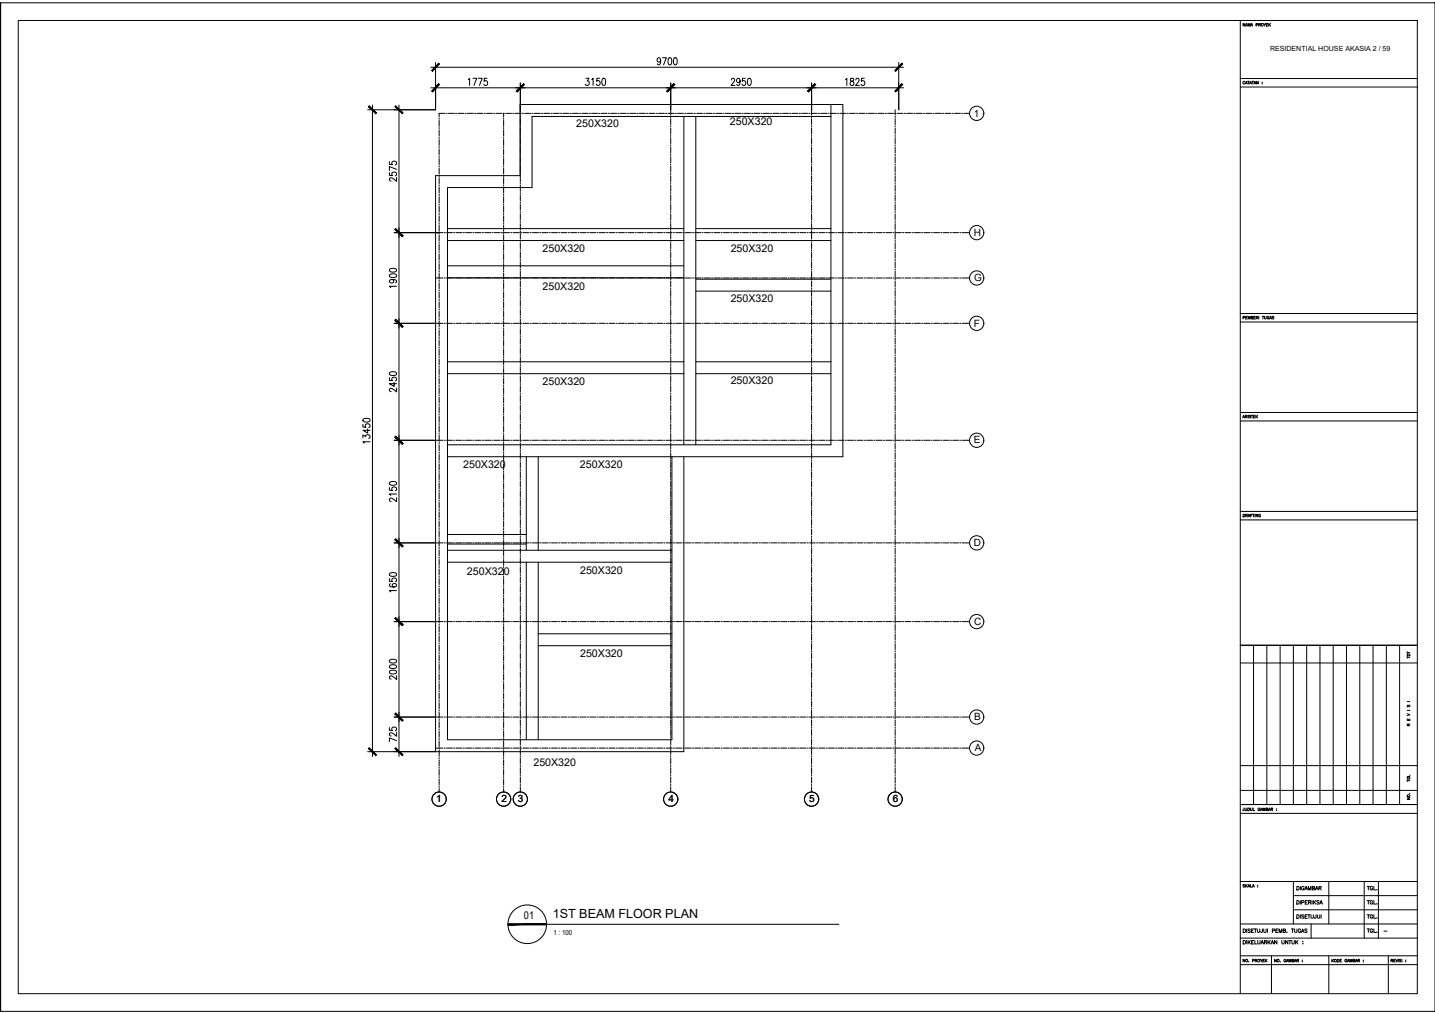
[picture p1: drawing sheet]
<svg xmlns="http://www.w3.org/2000/svg" width="420mm" height="297mm" viewBox="0 0 420 297" stroke-linecap="round" stroke-linejoin="round" font-family="sans-serif">
<defs><g id="words">
<text font-size="3.7" x="161.8" y="268.9">1ST BEAM FLOOR PLAN</text>
<text font-size="3.2" x="153.4" y="269.2">01</text>
<g font-size="3.1">
<text x="168.7" y="37.3">250X320</text>
<text x="213.7" y="36.7">250X320</text>
<text x="158.8" y="73.7">250X320</text>
<text x="213.9" y="73.8">250X320</text>
<text x="158.8" y="84.9">250X320</text>
<text x="213.9" y="88.5">250X320</text>
<text x="158.8" y="112.8">250X320</text>
<text x="213.9" y="112.6">250X320</text>
<text x="135.6" y="137.1">250X320</text>
<text x="169.8" y="137.1">250X320</text>
<text x="136.7" y="168.6">250X320</text>
<text x="169.9" y="168.2">250X320</text>
<text x="169.9" y="192.6">250X320</text>
<text x="156.2" y="224.3">250X320</text>
</g>
<g font-size="2.9">
<text x="285.1" y="34.1">1</text>
<text x="285.2" y="69.1">H</text>
<text x="285.3" y="82.3">G</text>
<text x="285.2" y="95.7">F</text>
<text x="285.2" y="129.9">E</text>
<text x="285.2" y="160">D</text>
<text x="285.3" y="183">C</text>
<text x="285.2" y="211">B</text>
<text x="285.4" y="220.1">A</text>
<text x="127.7" y="235.1">1</text>
<text x="146.8" y="235.1">2</text>
<text x="151.6" y="235">3</text>
<text x="195.8" y="235.1">4</text>
<text x="236.9" y="235">5</text>
<text x="261.4" y="235">6</text>
</g>
<text font-size="2.6" x="404.3" y="274.1">-</text>
<g font-size="2.1">
<text x="371.9" y="14.9">RESIDENTIAL HOUSE AKASIA 2 / 59</text>
<text x="162.1" y="273.8">1 : 100</text>
</g>
</g></defs>
<!-- layer: XR-KOP A3_MOZART$0$KOP-A1$0$A-GRSKOP -->
<g fill="none" stroke="#000" stroke-width=".29">
<path d="M.2 .8h420v295.5h-420zM.2 .8v295.5M5.3 6h409.7v285.1h-409.7zM363.1 6v285.1M363.1 25.5h51.9M363.1 23h51.9M363.1 91.8h51.9M363.1 94.3h51.9M363.1 120.8h51.9M363.1 123.3h51.9M363.1 149.8h51.9M363.1 152.3h51.9"/>
<path d="M363.1 189h51.9M363.1 194.2h51.9M367 189v46.7M370.9 189v46.7M374.8 189v46.7M378.7 189v46.7M382.6 189v46.7M386.5 189v46.7M390.4 189v46.7M394.3 189v46.7M398.1 189v46.7M402 189v46.7"/>
<path d="M405.9 189v46.7M409.8 189v46.7M363.1 224.3h51.9M363.1 231.5h51.9M363.1 235.7h51.9M363.1 238.3h51.9M363.1 258.2h51.9M378.7 258.2v12.5M389.1 258.2v12.5M399.4 258.2v16.6M403.6 258.2v16.6M363.1 280h51.9"/>
<path d="M363.1 274.8h51.9M363.1 270.7h51.9M372.3 280v11.1M378.7 266.5h36.3M378.7 262.4h36.3M383.9 270.7v4.1M389.1 280v11.1M406.5 280v11.1M363.1 282.6h51.9"/>
</g>
<!-- layer: 0 -->
<g fill="none" stroke="#000" stroke-width=".29">
<path d="M126.1 19.7h138.4M127.5 18.3v13.9h-19.8M193.4 17.6l-.2 .5a.56 .56 0 0 1-.8-.6 .56 .56 0 0 1 .9-.3l.1 .4a1.01 1.01 0 0 1-.6 1.4l-.3-.3M194 16.9h1.1l-.8 2.1M195.8 17l.4-.1a1.37 1.37 0 0 1 0 2.1h-.1a1.57 1.57 0 0 1-.3-2zM197.4 17l.4-.1a1.37 1.37 0 0 1 0 2.1h-.1a1.57 1.57 0 0 1-.3-2zM263.1 18.3v13.9M109.1 30.8v190.8M116.8 30.8v190.8M126.1 25.7h138.4M128.6 34.6v.3M128.6 35.3v1.7"/>
<path d="M128.6 37.4v.3M128.6 38.1v1.7M130.2 33.2h-1.6v1M130.6 33.2h.3M131.3 33.2h1.7M133.4 33.2h.3M134.1 33.2h1.7M136.2 33.2h.3M136.9 33.2h1.7M137.1 23.3l.4-.4v2.1M138.5 22.9h1.1l-.8 2.1M138.9 33.2h.4"/>
<path d="M139.6 33.2h1.8M140.1 22.9h1.1l-.8 2.1M141.7 33.2h.4M142.4 33.2h1.8M142.6 22.9h-.8l-.1 .9a.63 .63 0 0 1 .9 .1 .63 .63 0 0 1 0 .9 .63 .63 0 0 1-.9-.2M144.5 33.2h.4M145.2 33.2h1.8M147.3 33.2h.4M147.5 33.2v1M147.5 34.6v.3M147.5 35.3v1.7M147.5 37.4v.3"/>
<path d="M147.5 38.1v1.7M148 33.2h1.8M150.1 33.2h.4M150.8 33.2h1.8M152.3 24.3v9.4M152.3 34v.4M152.3 34.7v1.8M152.3 36.8v.4M152.3 37.5v1.8M152.3 39.6v.4M152.9 33.2h.4M153.6 33.2h1.8"/>
<path d="M155.7 33.2h.4M156.4 33.2h1.8M158.5 33.2h.4M159.2 33.2h1.8M161.3 33.2h.4M162 33.2h1.8M164.1 33.2h.4M164.8 33.2h1.8M166.9 33.2h.4M167.6 33.2h1.8M169.7 33.2h.4M170.4 33.2h1.7"/>
<path d="M171.6 22.9h.8l-.4 .8a.62 .62 0 0 1 .5 1 .62 .62 0 0 1-1.1-.1M172.5 33.2h.4M173.2 33.2h1.8M173.2 23.3l.5-.4v2.1M175.3 33.2h.4M175.6 22.9h-.8l-.1 .9a.62 .62 0 0 1 .9 .1 .62 .62 0 0 1-.1 .9 .62 .62 0 0 1-.9-.2M176 33.2h1.7M176.4 23l.4-.1a1.38 1.38 0 0 1 0 2.1h-.1a1.54 1.54 0 0 1-.3-2zM178.1 33.2h.3M178.8 33.2h1.7M180.9 33.2h.3M181.6 33.2h1.7"/>
<path d="M183.7 33.2h.3M184.4 33.2h1.7M186.5 33.2h.3M187.2 33.2h1.7M189.3 33.2h.3M190 33.2h1.7M192.1 33.2h.3M192.8 33.2h1.7M194.9 33.2h.3M195.6 33.2h1.7M196.4 24.3v9.4M196.4 34v.4"/>
<path d="M196.4 34.7v1.8M196.4 36.8v.4M196.4 37.5v1.8M196.4 39.6v.4M197.7 33.2h.3M198.4 33.2h1.7M200.2 34.1v96.2M200.5 33.2h.3M201.2 33.2h1.7M203.3 33.2h.3M203.7 34.1v96.2M204 33.2h1.7"/>
<path d="M206.1 33.2h.3M206.8 33.2h1.7M208.9 33.2h.3M209.6 33.2h1.7M211.6 33.2h.4M212.3 33.2h1.8M214.1 23.4l.4-.5h.3l.3 .4-.2 .7-.9 1h1.2M214.4 33.2h.4M215.1 33.2h1.8M216.7 23.6l-.2 .5a.56 .56 0 0 1-.9-.6 .56 .56 0 0 1 1-.3l.1 .4a.99 .99 0 0 1-.7 1.4l-.3-.3M217.2 33.2h.4M217.9 33.2h1.8"/>
<path d="M218.2 22.9h-.8l-.1 .9a.62 .62 0 0 1 .9 .1 .62 .62 0 0 1-.1 .9 .62 .62 0 0 1-.9-.2M219.1 23l.4-.1a1.38 1.38 0 0 1 0 2.1h-.2a1.54 1.54 0 0 1-.2-2zM220 33.2h.4M220.7 33.2h1.8M222.8 33.2h.4M223.5 33.2h1.8M225.6 33.2h.4M226.3 33.2h1.8M228.4 33.2h.4M229.1 33.2h1.8M231.2 33.2h.4M231.9 33.2h1.8"/>
<path d="M234 33.2h.4M234.7 33.2h1.8M236.8 33.2h.4M237.5 33.2h1.8M237.6 24.3v9.4M237.6 34v.4M237.6 34.7v1.8M237.6 36.8v.4M237.6 37.5v1.8M237.6 39.6v.4M239.6 33.2h.4M240.3 33.2h1.8"/>
<path d="M242.4 33.2h.3M243.1 33.2h1.8M243.3 30.6v99.7h-112.3M243.3 34.1h-87.5v20.8h-24.8v161.8h65.7v-82.9M245.2 33.2h.4M245.9 33.2h1.8M247.5 23.3l.4-.4v2.1M248 33.2h.3M248.7 33.2h1.7M249.1 23v.6a.76 .76 0 0 1 .8 .5 .76 .76 0 0 1-.3 .9 .66 .66 0 0 1-.7-.7 .66 .66 0 0 1 .8-.6l.2-.3v-.4zM250.6 23.4l.3-.5h.3l.3 .4-.2 .7-.8 1h1.1M250.8 33.2h.3"/>
<path d="M251.5 33.2h1.7M253.1 22.9h-.8l-.1 .9a.62 .62 0 0 1 .9 .1 .62 .62 0 0 1-.1 .9 .62 .62 0 0 1-.9-.2M253.6 33.2h.3M254.3 33.2h1.7M256.4 33.2h.3M257.1 33.2h1.7M259.2 33.2h.3M259.9 33.2h1.7M262 33.2h.3M262.1 32.2v1.5M262.1 34v.4M262.1 34.7v1.8"/>
<path d="M262.1 36.8v.4M262.1 37.5v1.8M262.1 39.6v.4M262.7 33.2h1.7M264.8 33.2h.3M265.5 33.2h1.7M267.6 33.2h.3M268.3 33.2h1.7M270.4 33.2h.3M271.1 33.2h1.7M273.2 33.2h.3M273.9 33.2h1.7"/>
<path d="M276 33.2h.3M276.7 33.2h1.7M278.8 33.2h.3M279.5 33.2h1.7M281.5 33.2h.4M282.2 33.2h1.7M114 50.6v.8h.9a.62 .62 0 0 1 .1-.9 .62 .62 0 0 1 .9 .1 .62 .62 0 0 1-.2 .9M114 47.4v.8h.9a.62 .62 0 0 1 .1-.9 .62 .62 0 0 1 .9 .1 .62 .62 0 0 1-.2 .9M116.1 52v1.1l-1-.8-.7-.2-.4 .3v.3l.5 .3M116.1 49.6l-2.1-.8v1.1M128.6 40.2v.3M128.6 40.9v1.7"/>
<path d="M128.6 43v.3M128.6 43.7v1.7M128.6 45.7v.4M128.6 46.4v1.8M128.6 48.6v.3M128.6 49.3v1.7M128.6 51.3v.4M128.6 52v1.8M128.6 54.1v.4M128.6 54.8v1.8M128.6 56.9v.4M128.6 57.6v1.8"/>
<path d="M128.6 59.7v.4M147.5 40.2v.3M147.5 40.9v1.7M147.5 43v.3M147.5 43.7v1.7M147.5 45.7v.4M147.5 46.4v1.8M147.5 48.6v.3M147.5 49.3v1.7M147.5 51.3v.4M147.5 52v1.8M147.5 54.1v.4"/>
<path d="M147.5 54.8v1.8M147.5 56.9v.4M147.5 57.6v1.8M147.5 59.7v.4M152.3 40.3v1.8M152.3 42.4v.4M152.3 43.1v1.8M152.3 45.2v.4M152.3 45.9v1.8M152.3 48v.4M152.3 48.7v1.8M152.3 50.8v.4"/>
<path d="M152.3 51.5v1.8M152.3 53.6v.4M152.3 54.3v1.8M152.3 56.4v.4M152.3 57.1v1.8M152.3 59.2v.4M152.3 59.9v1.8M196.4 40.3v1.8M196.4 42.4v.4M196.4 43.1v1.8M196.4 45.2v.4M196.4 45.9v1.8"/>
<path d="M196.4 48v.4M196.4 48.7v1.8M196.4 50.8v.4M196.4 51.5v1.8M196.4 53.6v.4M196.4 54.3v1.8M196.4 56.4v.4M196.4 57.1v1.8M196.4 59.2v.4M196.4 59.9v1.8M237.6 40.3v1.8M237.6 42.4v.4"/>
<path d="M237.6 43.1v1.8M237.6 45.2v.4M237.6 45.9v1.8M237.6 48v.4M237.6 48.7v1.8M237.6 50.8v.4M237.6 51.5v1.8M237.6 53.6v.4M237.6 54.3v1.8M237.6 56.4v.4M237.6 57.1v1.8M237.6 59.2v.4"/>
<path d="M237.6 59.9v1.8M262.1 40.3v1.8M262.1 42.4v.4M262.1 43.1v1.8M262.1 45.2v.4M262.1 45.9v1.8M262.1 48v.4M262.1 48.7v1.8M262.1 50.8v.4M262.1 51.5v1.8M262.1 53.6v.4M262.1 54.3v1.8"/>
<path d="M262.1 56.4v.4M262.1 57.1v1.8M262.1 59.2v.4M262.1 59.9v1.8M114.1 78.8l.8-.2a.9 .9 0 0 1 1.2 .6 1.37 1.37 0 0 1-2.1 0zM115.4 68.2h14.3M128.6 60.4v1.8M128.6 62.5v.4M128.6 63.2v1.8M128.6 65.3v.4M128.6 66v1.8M128.6 68.1v.4"/>
<path d="M128.6 68.8v1.8M128.6 70.9v.4M128.6 71.6v1.8M128.6 73.7v.4M128.6 74.4v1.8M128.6 76.5v.4M128.6 77.2v1.8M128.6 79.3v.4M130 68.2h.4M130.7 68.2h1.8M131 77.9h69.2M131 70.5h69.2"/>
<path d="M131 67h69.2M132.8 68.2h.4M133.5 68.2h1.8M135.6 68.2h.4M136.3 68.2h1.8M138.4 68.2h.4M139.1 68.2h1.8M141.2 68.2h.4M141.9 68.2h1.8M144 68.2h.4M144.7 68.2h1.8M146.8 68.2h.4"/>
<path d="M147.5 60.4v1.8M147.5 62.5v.4M147.5 63.2v1.8M147.5 65.3v.4M147.5 66v1.8M147.5 68.1v.4M147.5 68.8v1.8M147.5 70.9v.4M147.5 71.6v1.8M147.5 73.7v.4M147.5 74.4v1.8M147.5 76.5v.4"/>
<path d="M147.5 77.2v1.8M147.5 79.3v.4M147.5 68.2h1.8M149.6 68.2h.4M150.3 68.2h1.8M152.3 62v.4M152.3 62.7v1.7M152.3 64.8v.3M152.3 65.5v1.7M152.3 67.6v.3M152.3 68.3v1.7M152.3 70.4v.3"/>
<path d="M152.3 71.1v1.7M152.3 73.2v.3M152.3 73.9v1.7M152.3 76v.3M152.3 76.7v1.7M152.3 78.8v.3M152.3 79.5v1.7M152.4 68.2h.4M153.1 68.2h1.8M155.2 68.2h.4M155.9 68.2h1.7M158 68.2h.3"/>
<path d="M158.7 68.2h1.7M160.8 68.2h.3M161.5 68.2h1.7M163.6 68.2h.3M164.3 68.2h1.7M166.4 68.2h.3M167.1 68.2h1.7M169.2 68.2h.3M169.9 68.2h1.7M172 68.2h.3M172.7 68.2h1.7M174.8 68.2h.3"/>
<path d="M175.5 68.2h1.7M177.6 68.2h.3M178.3 68.2h1.7M180.4 68.2h.3M181.1 68.2h1.7M183.2 68.2h.3M183.9 68.2h1.7M186 68.2h.3M186.7 68.2h1.7M188.8 68.2h.3M189.5 68.2h1.7M191.5 68.2h.4"/>
<path d="M192.2 68.2h1.8M194.4 68.2h.3M195.1 68.2h1.7M196.4 62v.4M196.4 62.7v1.7M196.4 64.8v.3M196.4 65.5v1.7M196.4 67.6v.3M196.4 68.3v1.7M196.4 70.4v.3M196.4 71.1v1.7M196.4 73.2v.3"/>
<path d="M196.4 73.9v1.7M196.4 76v.3M196.4 76.7v1.7M196.4 78.8v.3M196.4 79.5v1.7M197.1 68.2h.4M197.8 68.2h1.8M199.9 68.2h.4M200.6 68.2h1.8M202.7 68.2h.4M203.4 68.2h1.8M203.7 70.5h39.6"/>
<path d="M203.7 67h39.6M205.5 68.2h.4M206.2 68.2h1.8M208.3 68.2h.4M209 68.2h1.8M211.1 68.2h.4M211.8 68.2h1.8M213.9 68.2h.4M214.6 68.2h1.8M216.7 68.2h.4M217.4 68.2h1.8M219.5 68.2h.4"/>
<path d="M220.2 68.2h1.8M222.3 68.2h.4M223 68.2h1.8M225.1 68.2h.4M225.8 68.2h1.8M227.9 68.2h.4M228.6 68.2h1.7M230.7 68.2h.3M231.4 68.2h1.7M233.5 68.2h.3M234.2 68.2h1.7M236.3 68.2h.3"/>
<path d="M237 68.2h1.7M237.6 62v.4M237.6 62.7v1.7M237.6 64.8v.3M237.6 65.5v1.7M237.6 67.6v.3M237.6 68.3v1.7M237.6 70.4v.3M237.6 71.1v1.7M237.6 73.2v.3M237.6 73.9v1.7M237.6 76v.3"/>
<path d="M237.6 76.7v1.7M237.6 78.8v.3M237.6 79.5v1.7M239.1 68.2h.3M239.8 68.2h1.7M241.9 68.2h.3M242.6 68.2h1.7M244.7 68.2h.3M245.4 68.2h1.7M247.5 68.2h.3M248.2 68.2h1.7M250.3 68.2h.3"/>
<path d="M251 68.2h1.7M253.1 68.2h.3M253.8 68.2h1.7M255.9 68.2h.3M256.6 68.2h1.7M258.7 68.2h.3M259.4 68.2h1.7M261.5 68.2h.3M262.1 62v.4M262.1 62.7v1.7M262.1 64.8v.3M262.1 65.5v1.7"/>
<path d="M262.1 67.6v.3M262.1 68.3v1.7M262.1 70.4v.3M262.1 71.1v1.7M262.1 73.2v.3M262.1 73.9v1.7M262.1 76v.3M262.1 76.7v1.7M262.1 78.8v.3M262.1 79.5v1.7M262.1 68.2h1.8M264.2 68.2h.4"/>
<path d="M265 68.2h1.7M267 68.2h.4M267.7 68.2h1.8M269.8 68.2h.4M270.5 68.2h1.8M272.6 68.2h.4M273.3 68.2h1.8M275.4 68.2h.4M276.1 68.2h1.8M278.2 68.2h.4M278.9 68.2h1.8M281 68.2h.4"/>
<path d="M281.7 68.2h2.2M114.1 80.4l.8-.2a.9 .9 0 0 1 1.2 .6 1.37 1.37 0 0 1-2.1 0zM114.7 81.9l.5 .2a.56 .56 0 0 1-.6 .8 .56 .56 0 0 1-.3-.9l.4-.1a.99 .99 0 0 1 1.4 .6l-.3 .3M115.4 94.7h14.3M116.1 83.9h-2.1l.4 .4M127.5 81.4h2.2M128.6 80v1.8M128.6 82.1v.4M128.6 82.8v1.7M128.6 84.9v.3M128.6 85.6v1.7M128.6 87.7v.3"/>
<path d="M128.6 88.4v1.7M128.6 90.5v.3M128.6 91.2v1.7M128.6 93.3v.3M128.6 94v1.7M128.6 96.1v.3M128.6 96.8v1.7M128.6 98.9v.3M128.6 99.6v1.7M130 94.7h.4M130 81.4h.4M130.7 94.7h1.8"/>
<path d="M130.7 81.4h1.8M131 81.4h69.2M132.8 94.7h.4M132.8 81.4h.4M133.5 94.7h1.8M133.5 81.4h1.8M135.6 94.7h.4M135.6 81.4h.4M136.3 94.7h1.8M136.3 81.4h1.8M138.4 94.7h.4M138.4 81.4h.4"/>
<path d="M139.1 94.7h1.8M139.1 81.4h1.8M141.2 94.7h.4M141.2 81.4h.4M141.9 94.7h1.8M141.9 81.4h1.8M144 94.7h.4M144 81.4h.4M144.7 94.7h1.8M144.7 81.4h1.8M146.8 94.7h.4M146.8 81.4h.4"/>
<path d="M147.5 80v1.8M147.5 82.1v.4M147.5 82.8v1.7M147.5 84.9v.3M147.5 85.6v1.7M147.5 87.7v.3M147.5 88.4v1.7M147.5 90.5v.3M147.5 91.2v1.7M147.5 93.3v.3M147.5 94v1.7M147.5 96.1v.3"/>
<path d="M147.5 96.8v1.7M147.5 98.9v.3M147.5 99.6v1.7M147.5 94.7h1.8M147.5 81.4h1.8M149.6 94.7h.4M149.6 81.4h.4M150.3 94.7h1.8M150.3 81.4h1.8M152.3 81.6v.3M152.3 82.3v1.7M152.3 84.4v.3"/>
<path d="M152.3 85.1v1.7M152.3 87.2v.3M152.3 87.9v1.7M152.3 90v.3M152.3 90.7v1.7M152.3 92.8v.3M152.3 93.5v1.7M152.3 95.6v.3M152.3 96.3v1.7M152.3 98.4v.3M152.3 99.1v1.7M152.4 94.7h.4"/>
<path d="M152.4 81.4h.4M153.1 94.7h1.8M153.1 81.4h1.8M155.2 94.7h.4M155.2 81.4h.4M155.9 94.7h1.7M155.9 81.4h1.7M158 94.7h.3M158 81.4h.3M158.7 94.7h1.7M158.7 81.4h1.7M160.8 94.7h.3"/>
<path d="M160.8 81.4h.3M161.5 94.7h1.7M161.5 81.4h1.7M163.6 94.7h.3M163.6 81.4h.3M164.3 94.7h1.7M164.3 81.4h1.7M166.4 94.7h.3M166.4 81.4h.3M167.1 94.7h1.7M167.1 81.4h1.7M169.2 94.7h.3"/>
<path d="M169.2 81.4h.3M169.9 94.7h1.7M169.9 81.4h1.7M172 94.7h.3M172 81.4h.3M172.7 94.7h1.7M172.7 81.4h1.7M174.8 94.7h.3M174.8 81.4h.3M175.5 94.7h1.7M175.5 81.4h1.7M177.6 94.7h.3"/>
<path d="M177.6 81.4h.3M178.3 94.7h1.7M178.3 81.4h1.7M180.4 94.7h.3M180.4 81.4h.3M181.1 94.7h1.7M181.1 81.4h1.7M183.2 94.7h.3M183.2 81.4h.3M183.9 94.7h1.7M183.9 81.4h1.7M186 94.7h.3"/>
<path d="M186 81.4h.3M186.7 94.7h1.7M186.7 81.4h1.7M188.8 94.7h.3M188.8 81.4h.3M189.5 94.7h1.7M189.5 81.4h1.7M191.5 94.7h.4M191.5 81.4h.4M192.2 94.7h1.8M192.2 81.4h1.8M194.4 94.7h.3"/>
<path d="M194.4 81.4h.3M195.1 94.7h1.7M195.1 81.4h1.7M196.4 81.6v.3M196.4 82.3v1.7M196.4 84.4v.3M196.4 85.1v1.7M196.4 87.2v.3M196.4 87.9v1.7M196.4 90v.3M196.4 90.7v1.7M196.4 92.8v.3"/>
<path d="M196.4 93.5v1.7M196.4 95.6v.3M196.4 96.3v1.7M196.4 98.4v.3M196.4 99.1v1.7M197.1 94.7h.4M197.1 81.4h.4M197.8 94.7h1.8M197.8 81.4h1.8M199.9 94.7h.4M199.9 81.4h.4M200.6 94.7h1.8"/>
<path d="M200.6 81.4h1.8M202.7 94.7h.4M202.7 81.4h.4M203.4 94.7h1.8M203.4 81.4h1.8M203.7 85.3h39.6M203.7 81.8h39.6M205.5 94.7h.4M205.5 81.4h.4M206.2 94.7h1.8M206.2 81.4h1.8M208.3 94.7h.4"/>
<path d="M208.3 81.4h.4M209 94.7h1.8M209 81.4h1.8M211.1 94.7h.4M211.1 81.4h.4M211.8 94.7h1.8M211.8 81.4h1.8M213.9 94.7h.4M213.9 81.4h.4M214.6 94.7h1.8M214.6 81.4h1.8M216.7 94.7h.4"/>
<path d="M216.7 81.4h.4M217.4 94.7h1.8M217.4 81.4h1.8M219.5 94.7h.4M219.5 81.4h.4M220.2 94.7h1.8M220.2 81.4h1.8M222.3 94.7h.4M222.3 81.4h.4M223 94.7h1.8M223 81.4h1.8M225.1 94.7h.4"/>
<path d="M225.1 81.4h.4M225.8 94.7h1.8M225.8 81.4h1.8M227.9 94.7h.4M227.9 81.4h.4M228.6 94.7h1.7M228.6 81.4h1.7M230.7 94.7h.3M230.7 81.4h.3M231.4 94.7h1.7M231.4 81.4h1.7M233.5 94.7h.3"/>
<path d="M233.5 81.4h.3M234.2 94.7h1.7M234.2 81.4h1.7M236.3 94.7h.3M236.3 81.4h.3M237 94.7h1.7M237 81.4h1.7M237.6 81.6v.3M237.6 82.3v1.7M237.6 84.4v.3M237.6 85.1v1.7M237.6 87.2v.3"/>
<path d="M237.6 87.9v1.7M237.6 90v.3M237.6 90.7v1.7M237.6 92.8v.3M237.6 93.5v1.7M237.6 95.6v.3M237.6 96.3v1.7M237.6 98.4v.3M237.6 99.1v1.7M239.1 94.7h.3M239.1 81.4h.3M239.8 94.7h1.7"/>
<path d="M239.8 81.4h1.7M241.9 94.7h.3M241.9 81.4h.3M242.6 94.7h1.7M242.6 81.4h1.7M244.7 94.7h.3M244.7 81.4h.3M245.4 94.7h1.7M245.4 81.4h1.7M247.5 94.7h.3M247.5 81.4h.3M248.2 94.7h1.7"/>
<path d="M248.2 81.4h1.7M250.3 94.7h.3M250.3 81.4h.3M251 94.7h1.7M251 81.4h1.7M253.1 94.7h.3M253.1 81.4h.3M253.8 94.7h1.7M253.8 81.4h1.7M255.9 94.7h.3M255.9 81.4h.3M256.6 94.7h1.7"/>
<path d="M256.6 81.4h1.7M258.7 94.7h.3M258.7 81.4h.3M259.4 94.7h1.7M259.4 81.4h1.7M261.5 94.7h.3M261.5 81.4h.3M262.1 81.6v.3M262.1 82.3v1.7M262.1 84.4v.3M262.1 85.1v1.7M262.1 87.2v.3"/>
<path d="M262.1 87.9v1.7M262.1 90v.3M262.1 90.7v1.7M262.1 92.8v.3M262.1 93.5v1.7M262.1 95.6v.3M262.1 96.3v1.7M262.1 98.4v.3M262.1 99.1v1.7M262.1 94.7h1.8M262.1 81.4h1.8M264.2 94.7h.4"/>
<path d="M264.2 81.4h.4M265 94.7h1.7M265 81.4h1.7M267 94.7h.4M267 81.4h.4M267.7 94.7h1.8M267.7 81.4h1.8M269.8 94.7h.4M269.8 81.4h.4M270.5 94.7h1.8M270.5 81.4h1.8M272.6 94.7h.4"/>
<path d="M272.6 81.4h.4M273.3 94.7h1.8M273.3 81.4h1.8M275.4 94.7h.4M275.4 81.4h.4M276.1 94.7h1.8M276.1 81.4h1.8M278.2 94.7h.4M278.2 81.4h.4M278.9 94.7h1.8M278.9 81.4h1.8M281 94.7h.4"/>
<path d="M281 81.4h.4M281.7 94.7h2.2M281.7 81.4h2.2M114 110.6v.8l.9 .1a.62 .62 0 0 1 .1-.9 .62 .62 0 0 1 .9 .1 .62 .62 0 0 1-.2 .9M114.1 109.1l.8-.2a.9 .9 0 0 1 1.2 .6 1.35 1.35 0 0 1-2.1 0zM115.4 112v1.2l-1.4-.8h2.1M116.1 113.7v1.1l-1-.8-.7-.2-.4 .3v.3l.5 .3M128.6 101.7v.3M128.6 102.4v1.7M128.6 104.5v.3M128.6 105.2v1.7M128.6 107.3v.3"/>
<path d="M128.6 108v1.7M128.6 110.1v.3M128.6 110.8v1.7M128.6 112.9v.3M128.6 113.6v1.7M128.6 115.7v.3M128.6 116.3v1.8M128.6 118.5v.3M128.6 119.2v1.7M131 109.5h69.2M131 106h69.2M147.5 101.7v.3"/>
<path d="M147.5 102.4v1.7M147.5 104.5v.3M147.5 105.2v1.7M147.5 107.3v.3M147.5 108v1.7M147.5 110.1v.3M147.5 110.8v1.7M147.5 112.9v.3M147.5 113.6v1.7M147.5 115.7v.3M147.5 116.3v1.8M147.5 118.5v.3"/>
<path d="M147.5 119.2v1.7M152.3 101.2v.3M152.3 101.9v1.7M152.3 103.9v.4M152.3 104.6v1.8M152.3 106.7v.4M152.3 107.4v1.8M152.3 109.5v.4M152.3 110.2v1.8M152.3 112.3v.4M152.3 113v1.8M152.3 115.1v.4"/>
<path d="M152.3 115.8v1.8M152.3 117.9v.4M152.3 118.6v1.8M196.4 101.2v.3M196.4 101.9v1.7M196.4 103.9v.4M196.4 104.6v1.8M196.4 106.7v.4M196.4 107.4v1.8M196.4 109.5v.4M196.4 110.2v1.8M196.4 112.3v.4"/>
<path d="M196.4 113v1.8M196.4 115.1v.4M196.4 115.8v1.8M196.4 117.9v.4M196.4 118.6v1.8M203.7 109.5h39.6M203.7 106h39.6M237.6 101.2v.3M237.6 101.9v1.7M237.6 103.9v.4M237.6 104.6v1.8M237.6 106.7v.4"/>
<path d="M237.6 107.4v1.8M237.6 109.5v.4M237.6 110.2v1.8M237.6 112.3v.4M237.6 113v1.8M237.6 115.1v.4M237.6 115.8v1.8M237.6 117.9v.4M237.6 118.6v1.8M262.1 101.2v.3M262.1 101.9v1.7M262.1 103.9v.4"/>
<path d="M262.1 104.6v1.8M262.1 106.7v.4M262.1 107.4v1.8M262.1 109.5v.4M262.1 110.2v1.8M262.1 112.3v.4M262.1 113v1.8M262.1 115.1v.4M262.1 115.8v1.8M262.1 117.9v.4M262.1 118.6v1.8M106.3 128.3v-.9l.8 .5a.62 .62 0 0 1 .9-.5 .62 .62 0 0 1 0 1"/>
<path d="M106.3 124.3v.8l.9 .1a.62 .62 0 0 1 0-.9 .62 .62 0 0 1 .9 .1 .62 .62 0 0 1-.1 .9M106.4 122.8l.8-.3a.9 .9 0 0 1 1.2 .7 1.36 1.36 0 0 1-2.1 0zM107.7 125.7v1.2l-1.4-.8h2.1M108.4 129.4h-2.1l.4 .4M115.4 129h14.3M128.6 121.2v.4M128.6 121.9v1.8M128.6 124v.4M128.6 124.7v1.8M128.6 126.8v.4M128.6 127.5v1.8M128.6 129.6v.4"/>
<path d="M128.6 130.3v1.8M128.6 132.4v.4M128.6 133.1v1.8M128.6 135.2v.4M128.6 135.9v1.8M128.6 138v.4M128.6 138.7v1.8M130 129h.4M130.7 129h1.8M131 133.8h115.8v-103.2h-94.5v20.9h-24.8v168.7M132.8 129h.4M133.5 129h1.8"/>
<path d="M135.6 129h.4M136.3 129h1.8M138.4 129h.4M139.1 129h1.8M141.2 129h.4M141.9 129h1.8M144 129h.4M144.7 129h1.8M146.8 129h.4M147.5 121.2v.4M147.5 121.9v1.8M147.5 124v.4"/>
<path d="M147.5 124.7v1.8M147.5 126.8v.4M147.5 127.5v1.8M147.5 129.6v.4M147.5 130.3v1.8M147.5 132.4v.4M147.5 133.1v1.8M147.5 135.2v.4M147.5 135.9v1.8M147.5 138v.4M147.5 138.7v1.8M147.5 129h1.8"/>
<path d="M149.6 129h.4M150.3 129h1.8M152.3 120.7v.4M152.3 121.4v1.8M152.3 123.5v.4M152.3 124.2v1.8M152.3 126.3v.4M152.3 127v1.8M152.3 129.1v.4M152.3 129.8v1.8M152.3 131.9v.4M152.3 132.6v1.8"/>
<path d="M152.3 134.7v.4M152.3 135.4v1.7M152.3 137.5v.3M152.3 138.2v1.8M152.4 129h.4M153.1 129h1.8M154.1 133.8v27.4M155.2 129h.4M155.9 129h1.7M157.6 133.8v27.4M158 129h.3M158.7 129h1.7"/>
<path d="M160.8 129h.3M161.5 129h1.7M163.6 129h.3M164.3 129h1.7M166.4 129h.3M167.1 129h1.7M169.2 129h.3M169.9 129h1.7M172 129h.3M172.7 129h1.7M174.8 129h.3M175.5 129h1.7"/>
<path d="M177.6 129h.3M178.3 129h1.7M180.4 129h.3M181.1 129h1.7M183.2 129h.3M183.9 129h1.7M186 129h.3M186.7 129h1.7M188.8 129h.3M189.5 129h1.7M191.5 129h.4M192.2 129h1.8"/>
<path d="M194.4 129h.3M195.1 129h1.7M196.4 120.7v.4M196.4 121.4v1.8M196.4 123.5v.4M196.4 124.2v1.8M196.4 126.3v.4M196.4 127v1.8M196.4 129.1v.4M196.4 129.8v1.8M196.4 131.9v.4M196.4 132.6v1.8"/>
<path d="M196.4 134.7v.4M196.4 135.4v1.7M196.4 137.5v.3M196.4 138.2v1.8M197.1 129h.4M197.8 129h1.8M199.9 129h.4M200.2 133.8v86.4h-92.5M200.6 129h1.8M202.7 129h.4M203.4 129h1.8M205.5 129h.4"/>
<path d="M206.2 129h1.8M208.3 129h.4M209 129h1.8M211.1 129h.4M211.8 129h1.8M213.9 129h.4M214.6 129h1.8M216.7 129h.4M217.4 129h1.8M219.5 129h.4M220.2 129h1.8M222.3 129h.4"/>
<path d="M223 129h1.8M225.1 129h.4M225.8 129h1.8M227.9 129h.4M228.6 129h1.7M230.7 129h.3M231.4 129h1.7M233.5 129h.3M234.2 129h1.7M236.3 129h.3M237 129h1.7M237.6 120.7v.4"/>
<path d="M237.6 121.4v1.8M237.6 123.5v.4M237.6 124.2v1.8M237.6 126.3v.4M237.6 127v1.8M237.6 129.1v.4M237.6 129.8v1.8M237.6 131.9v.4M237.6 132.6v1.8M237.6 134.7v.4M237.6 135.4v1.7M237.6 137.5v.3"/>
<path d="M237.6 138.2v1.8M239.1 129h.3M239.8 129h1.7M241.9 129h.3M242.6 129h1.7M244.7 129h.3M245.4 129h1.7M247.5 129h.3M248.2 129h1.7M250.3 129h.3M251 129h1.7M253.1 129h.3"/>
<path d="M253.8 129h1.7M255.9 129h.3M256.6 129h1.7M258.7 129h.3M259.4 129h1.7M261.5 129h.3M262.1 120.7v.4M262.1 121.4v1.8M262.1 123.5v.4M262.1 124.2v1.8M262.1 126.3v.4M262.1 127v1.8"/>
<path d="M262.1 129.1v.4M262.1 129.8v1.8M262.1 131.9v.4M262.1 132.6v1.8M262.1 134.7v.4M262.1 135.4v1.7M262.1 137.5v.3M262.1 138.2v1.8M262.1 129h1.8M264.2 129h.4M265 129h1.7M267 129h.4"/>
<path d="M267.7 129h1.8M269.8 129h.4M270.5 129h1.8M272.6 129h.4M273.3 129h1.8M275.4 129h.4M276.1 129h1.8M278.2 129h.4M278.9 129h1.8M281 129h.4M281.7 129h2.2M114 142.8v.8l.9 .1a.62 .62 0 0 1 .1-.9 .62 .62 0 0 1 .9 .1 .62 .62 0 0 1-.2 .9"/>
<path d="M114.1 141.3l.8-.3a.9 .9 0 0 1 1.2 .7 1.37 1.37 0 0 1-2.1 0zM115.4 159h14.3M116.1 145.8v1.2l-1-.8-.7-.3-.4 .3v.4l.5 .3M116.1 144.7h-2.1l.4 .4M128.6 140.8v.4M128.6 141.5v1.8M128.6 143.6v.4M128.6 144.3v1.8M128.6 146.4v.4M128.6 147.1v1.8M128.6 149.2v.4M128.6 149.9v1.8"/>
<path d="M128.6 152v.4M128.6 152.7v1.7M128.6 154.8v.3M128.6 155.5v1.7M128.6 157.6v.3M128.6 158.3v1.7M130 159h.4M130.7 159h1.8M131 159.4h23.1M131 156.6h23.1M132.8 159h.4M133.5 159h1.8"/>
<path d="M135.6 159h.4M136.3 159h1.8M138.4 159h.4M139.1 159h1.8M141.2 159h.4M141.9 159h1.8M144 159h.4M144.7 159h1.8M146.8 159h.4M147.5 140.8v.4M147.5 141.5v1.8M147.5 143.6v.4"/>
<path d="M147.5 144.3v1.8M147.5 146.4v.4M147.5 147.1v1.8M147.5 149.2v.4M147.5 149.9v1.8M147.5 152v.4M147.5 152.7v1.7M147.5 154.8v.3M147.5 155.5v1.7M147.5 157.6v.3M147.5 158.3v1.7M147.5 159h1.8"/>
<path d="M149.6 159h.4M150.3 159h1.8M152.3 140.3v.3M152.3 141v1.7M152.3 143.1v.3M152.3 143.8v1.7M152.3 145.9v.3M152.3 146.6v1.7M152.3 148.7v.3M152.3 149.4v1.7M152.3 151.5v.3M152.3 152.2v1.7"/>
<path d="M152.3 154.3v.3M152.3 155v1.7M152.3 157.1v.3M152.3 157.8v1.7M152.3 159.9v.3M152.4 159h.4M153.1 159h1.8M155.2 159h.4M155.9 159h1.7M158 159h.3M158.7 159h1.7M160.8 159h.3"/>
<path d="M161.5 159h1.7M163.6 159h.3M164.3 159h1.7M166.4 159h.3M167.1 159h1.7M169.2 159h.3M169.9 159h1.7M172 159h.3M172.7 159h1.7M174.8 159h.3M175.5 159h1.7M177.6 159h.3"/>
<path d="M178.3 159h1.7M180.4 159h.3M181.1 159h1.7M183.2 159h.3M183.9 159h1.7M186 159h.3M186.7 159h1.7M188.8 159h.3M189.5 159h1.7M191.5 159h.4M192.2 159h1.8M194.4 159h.3"/>
<path d="M195.1 159h1.7M196.4 140.3v.3M196.4 141v1.7M196.4 143.1v.3M196.4 143.8v1.7M196.4 145.9v.3M196.4 146.6v1.7M196.4 148.7v.3M196.4 149.4v1.7M196.4 151.5v.3M196.4 152.2v1.7M196.4 154.3v.3"/>
<path d="M196.4 155v1.7M196.4 157.1v.3M196.4 157.8v1.7M196.4 159.9v.3M197.1 159h.4M197.8 159h1.8M199.9 159h.4M200.6 159h1.8M202.7 159h.4M203.4 159h1.8M205.5 159h.4M206.2 159h1.8"/>
<path d="M208.3 159h.4M209 159h1.8M211.1 159h.4M211.8 159h1.8M213.9 159h.4M214.6 159h1.8M216.7 159h.4M217.4 159h1.8M219.5 159h.4M220.2 159h1.8M222.3 159h.4M223 159h1.8"/>
<path d="M225.1 159h.4M225.8 159h1.8M227.9 159h.4M228.6 159h1.7M230.7 159h.3M231.4 159h1.7M233.5 159h.3M234.2 159h1.7M236.3 159h.3M237 159h1.7M237.6 140.3v.3M237.6 141v1.7"/>
<path d="M237.6 143.1v.3M237.6 143.8v1.7M237.6 145.9v.3M237.6 146.6v1.7M237.6 148.7v.3M237.6 149.4v1.7M237.6 151.5v.3M237.6 152.2v1.7M237.6 154.3v.3M237.6 155v1.7M237.6 157.1v.3M237.6 157.8v1.7"/>
<path d="M237.6 159.9v.3M239.1 159h.3M239.8 159h1.7M241.9 159h.3M242.6 159h1.7M244.7 159h.3M245.4 159h1.7M247.5 159h.3M248.2 159h1.7M250.3 159h.3M251 159h1.7M253.1 159h.3"/>
<path d="M253.8 159h1.7M255.9 159h.3M256.6 159h1.7M258.7 159h.3M259.4 159h1.7M261.5 159h.3M262.1 140.3v.3M262.1 141v1.7M262.1 143.1v.3M262.1 143.8v1.7M262.1 145.9v.3M262.1 146.6v1.7"/>
<path d="M262.1 148.7v.3M262.1 149.4v1.7M262.1 151.5v.3M262.1 152.2v1.7M262.1 154.3v.3M262.1 155v1.7M262.1 157.1v.3M262.1 157.8v1.7M262.1 159.9v.3M262.1 159h1.8M264.2 159h.4M265 159h1.7"/>
<path d="M267 159h.4M267.7 159h1.8M269.8 159h.4M270.5 159h1.8M272.6 159h.4M273.3 159h1.8M275.4 159h.4M276.1 159h1.8M278.2 159h.4M278.9 159h1.8M281 159h.4M281.7 159h2.2"/>
<path d="M114 169.5v.8l.9 .1a.63 .63 0 0 1 0-.9 .63 .63 0 0 1 1 0 .63 .63 0 0 1-.2 .9M114.1 168l.8-.3a.89 .89 0 0 1 1.2 .7 1.37 1.37 0 0 1-2.1 0zM114.3 171l-.3 .5a1.24 1.24 0 0 0 2.1-.1 .59 .59 0 0 0-.8-.5 .59 .59 0 0 0-.2 1l.3 .1M116.1 173h-2.1l.4 .4M128.6 160.4v.3M128.6 161.1v1.7M128.6 163.2v.3M128.6 163.9v1.7M128.6 166v.3M128.6 166.7v1.7M128.6 168.8v.3M128.6 169.5v1.7"/>
<path d="M128.6 171.6v.3M128.6 172.3v1.7M128.6 174.4v.3M128.6 175.1v1.7M128.6 177.2v.3M128.6 177.9v1.7M128.6 180v.3M131 161.2h65.7M131 164.7h65.7M147.5 160.4v.3M147.5 161.1v1.7M147.5 163.2v.3"/>
<path d="M147.5 163.9v1.7M147.5 166v.3M147.5 166.7v1.7M147.5 168.8v.3M147.5 169.5v1.7M147.5 171.6v.3M147.5 172.3v1.7M147.5 174.4v.3M147.5 175.1v1.7M147.5 177.2v.3M147.5 177.9v1.7M147.5 180v.3"/>
<path d="M152.3 160.6v1.7M152.3 162.7v.3M152.3 163.4v1.7M152.3 165.5v.3M152.3 166.2v1.7M152.3 168.3v.3M152.3 169v1.7M152.3 171.1v.3M152.3 171.8v1.7M152.3 173.8v.4M152.3 174.5v1.8M152.3 176.6v.4"/>
<path d="M152.3 177.3v1.8M152.3 179.4v.4M154.1 164.7v52M157.6 164.7v52M196.4 160.6v1.7M196.4 162.7v.3M196.4 163.4v1.7M196.4 165.5v.3M196.4 166.2v1.7M196.4 168.3v.3M196.4 169v1.7M196.4 171.1v.3"/>
<path d="M196.4 171.8v1.7M196.4 173.8v.4M196.4 174.5v1.8M196.4 176.6v.4M196.4 177.3v1.8M196.4 179.4v.4M237.6 160.6v1.7M237.6 162.7v.3M237.6 163.4v1.7M237.6 165.5v.3M237.6 166.2v1.7M237.6 168.3v.3"/>
<path d="M237.6 169v1.7M237.6 171.1v.3M237.6 171.8v1.7M237.6 173.8v.4M237.6 174.5v1.8M237.6 176.6v.4M237.6 177.3v1.8M237.6 179.4v.4M262.1 160.6v1.7M262.1 162.7v.3M262.1 163.4v1.7M262.1 165.5v.3"/>
<path d="M262.1 166.2v1.7M262.1 168.3v.3M262.1 169v1.7M262.1 171.1v.3M262.1 171.8v1.7M262.1 173.8v.4M262.1 174.5v1.8M262.1 176.6v.4M262.1 177.3v1.8M262.1 179.4v.4M114.1 196.6l.8-.3a.89 .89 0 0 1 1.2 .7 1.35 1.35 0 0 1-2.1 0zM114.1 195l.8-.3a.89 .89 0 0 1 1.2 .7 1.35 1.35 0 0 1-2.1 0z"/>
<path d="M114.1 193.4l.8-.3a.9 .9 0 0 1 1.2 .7 1.35 1.35 0 0 1-2.1 0zM115.4 182.1h14.3M116.1 197.9v1.1l-1-.8-.7-.2-.4 .3v.3l.5 .4M128.6 180.7v1.7M128.6 182.8v.3M128.6 183.5v1.7M128.6 185.6v.3M128.6 186.3v1.7M128.6 188.3v.4M128.6 189.1v1.7M128.6 191.2v.3M128.6 191.9v1.7"/>
<path d="M128.6 193.9v.4M128.6 194.6v1.8M128.6 196.7v.4M128.6 197.4v1.8M128.6 199.5v.4M130 182.1h.4M130.7 182.1h1.8M132.8 182.1h.4M133.5 182.1h1.8M135.6 182.1h.4M136.3 182.1h1.8M138.4 182.1h.4"/>
<path d="M139.1 182.1h1.8M141.2 182.1h.4M141.9 182.1h1.8M144 182.1h.4M144.7 182.1h1.8M146.8 182.1h.4M147.5 180.7v1.7M147.5 182.8v.3M147.5 183.5v1.7M147.5 185.6v.3M147.5 186.3v1.7M147.5 188.3v.4"/>
<path d="M147.5 189.1v1.7M147.5 191.2v.3M147.5 191.9v1.7M147.5 193.9v.4M147.5 194.6v1.8M147.5 196.7v.4M147.5 197.4v1.8M147.5 199.5v.4M147.5 182.1h1.8M149.6 182.1h.4M150.3 182.1h1.8M152.3 180.1v1.8"/>
<path d="M152.3 182.2v.4M152.3 182.9v1.8M152.3 185v.4M152.3 185.7v1.8M152.3 187.8v.4M152.3 188.5v1.8M152.3 190.6v.4M152.3 191.3v1.8M152.3 193.4v.4M152.3 194.1v1.8M152.3 196.2v.4M152.3 196.9v1.8"/>
<path d="M152.3 199v.4M152.3 199.7v1.8M152.4 182.1h.4M153.1 182.1h1.8M155.2 182.1h.4M155.9 182.1h1.7M157.6 185.7h39.1M157.6 189.2h39.1M158 182.1h.3M158.7 182.1h1.7M160.8 182.1h.3M161.5 182.1h1.7"/>
<path d="M163.6 182.1h.3M164.3 182.1h1.7M166.4 182.1h.3M167.1 182.1h1.7M169.2 182.1h.3M169.9 182.1h1.7M172 182.1h.3M172.7 182.1h1.7M174.8 182.1h.3M175.5 182.1h1.7M177.6 182.1h.3M178.3 182.1h1.7"/>
<path d="M180.4 182.1h.3M181.1 182.1h1.7M183.2 182.1h.3M183.9 182.1h1.7M186 182.1h.3M186.7 182.1h1.7M188.8 182.1h.3M189.5 182.1h1.7M191.5 182.1h.4M192.2 182.1h1.8M194.4 182.1h.3M195.1 182.1h1.7"/>
<path d="M196.4 180.1v1.8M196.4 182.2v.4M196.4 182.9v1.8M196.4 185v.4M196.4 185.7v1.8M196.4 187.8v.4M196.4 188.5v1.8M196.4 190.6v.4M196.4 191.3v1.8M196.4 193.4v.4M196.4 194.1v1.8M196.4 196.2v.4"/>
<path d="M196.4 196.9v1.8M196.4 199v.4M196.4 199.7v1.8M197.1 182.1h.4M197.8 182.1h1.8M199.9 182.1h.4M200.6 182.1h1.8M202.7 182.1h.4M203.4 182.1h1.8M205.5 182.1h.4M206.2 182.1h1.8M208.3 182.1h.4"/>
<path d="M209 182.1h1.8M211.1 182.1h.4M211.8 182.1h1.8M213.9 182.1h.4M214.6 182.1h1.8M216.7 182.1h.4M217.4 182.1h1.8M219.5 182.1h.4M220.2 182.1h1.8M222.3 182.1h.4M223 182.1h1.8M225.1 182.1h.4"/>
<path d="M225.8 182.1h1.8M227.9 182.1h.4M228.6 182.1h1.7M230.7 182.1h.3M231.4 182.1h1.7M233.5 182.1h.3M234.2 182.1h1.7M236.3 182.1h.3M237 182.1h1.7M237.6 180.1v1.8M237.6 182.2v.4M237.6 182.9v1.8"/>
<path d="M237.6 185v.4M237.6 185.7v1.8M237.6 187.8v.4M237.6 188.5v1.8M237.6 190.6v.4M237.6 191.3v1.8M237.6 193.4v.4M237.6 194.1v1.8M237.6 196.2v.4M237.6 196.9v1.8M237.6 199v.4M237.6 199.7v1.8"/>
<path d="M239.1 182.1h.3M239.8 182.1h1.7M241.9 182.1h.3M242.6 182.1h1.7M244.7 182.1h.3M245.4 182.1h1.7M247.5 182.1h.3M248.2 182.1h1.7M250.3 182.1h.3M251 182.1h1.7M253.1 182.1h.3M253.8 182.1h1.7"/>
<path d="M255.9 182.1h.3M256.6 182.1h1.7M258.7 182.1h.3M259.4 182.1h1.7M261.5 182.1h.3M262.1 180.1v1.8M262.1 182.2v.4M262.1 182.9v1.8M262.1 185v.4M262.1 185.7v1.8M262.1 187.8v.4M262.1 188.5v1.8"/>
<path d="M262.1 190.6v.4M262.1 191.3v1.8M262.1 193.4v.4M262.1 194.1v1.8M262.1 196.2v.4M262.1 196.9v1.8M262.1 199v.4M262.1 199.7v1.8M262.1 182.1h1.8M264.2 182.1h.4M265 182.1h1.7M267 182.1h.4"/>
<path d="M267.7 182.1h1.8M269.8 182.1h.4M270.5 182.1h1.8M272.6 182.1h.4M273.3 182.1h1.8M275.4 182.1h.4M276.1 182.1h1.8M278.2 182.1h.4M278.9 182.1h1.8M281 182.1h.4M281.7 182.1h2.2M114 213.1v.8l.9 .1a.62 .62 0 0 1 .1-.9 .62 .62 0 0 1 .9 .1 .62 .62 0 0 1-.2 .9"/>
<path d="M115.4 210.1h14.3M116.1 217l-2.1-.8v1.1M116.1 214.6v1.1l-1-.8-.7-.3-.4 .4v.3l.5 .3M127.5 219.1h2.2M128.6 200.2v1.8M128.6 202.3v.4M128.6 203v1.8M128.6 205.1v.4M128.6 205.8v1.8M128.6 207.9v.4M128.6 208.6v1.8M128.6 210.7v.4"/>
<path d="M128.6 211.4v1.8M128.6 213.5v.4M128.6 214.2v1.8M128.6 216.3v.4M128.6 217v1.8M128.6 219.1v.4M128.6 219.8v1.8M130 210.1h.4M130 219.1h.4M130.7 210.1h1.8M130.7 219.1h1.8M132.8 210.1h.4"/>
<path d="M132.8 219.1h.4M133.5 210.1h1.8M133.5 219.1h1.8M135.6 210.1h.4M135.6 219.1h.4M136.3 210.1h1.8M136.3 219.1h1.8M138.4 210.1h.4M138.4 219.1h.4M139.1 210.1h1.8M139.1 219.1h1.8M141.2 210.1h.4"/>
<path d="M141.2 219.1h.4M141.9 210.1h1.8M141.9 219.1h1.8M144 210.1h.4M144 219.1h.4M144.7 210.1h1.8M144.7 219.1h1.8M146.8 210.1h.4M146.8 219.1h.4M147.5 200.2v1.8M147.5 202.3v.4M147.5 203v1.8"/>
<path d="M147.5 205.1v.4M147.5 205.8v1.8M147.5 207.9v.4M147.5 208.6v1.8M147.5 210.7v.4M147.5 211.4v1.8M147.5 213.5v.4M147.5 214.2v1.8M147.5 216.3v.4M147.5 217v1.8M147.5 219.1v.4M147.5 219.8v1.8"/>
<path d="M147.5 210.1h1.8M147.5 219.1h1.8M149.6 210.1h.4M149.6 219.1h.4M150.3 210.1h1.8M150.3 219.1h1.8M152.3 201.8v.4M152.3 202.5v1.8M152.3 204.6v.4M152.3 205.3v1.7M152.3 207.4v.3M152.3 208.1v1.7"/>
<path d="M152.3 210.2v.4M152.3 210.9v1.7M152.3 213v.3M152.3 213.7v1.7M152.3 215.8v.3M152.3 216.5v1.7M152.3 218.6v.3M152.3 219.3v1.7M152.4 210.1h.4M152.4 219.1h.4M153.1 210.1h1.8M153.1 219.1h1.8"/>
<path d="M155.2 210.1h.4M155.2 219.1h.4M155.9 210.1h1.7M155.9 219.1h1.7M158 210.1h.3M158 219.1h.3M158.7 210.1h1.7M158.7 219.1h1.7M160.8 210.1h.3M160.8 219.1h.3M161.5 210.1h1.7M161.5 219.1h1.7"/>
<path d="M163.6 210.1h.3M163.6 219.1h.3M164.3 210.1h1.7M164.3 219.1h1.7M166.4 210.1h.3M166.4 219.1h.3M167.1 210.1h1.7M167.1 219.1h1.7M169.2 210.1h.3M169.2 219.1h.3M169.9 210.1h1.7M169.9 219.1h1.7"/>
<path d="M172 210.1h.3M172 219.1h.3M172.7 210.1h1.7M172.7 219.1h1.7M174.8 210.1h.3M174.8 219.1h.3M175.5 210.1h1.7M175.5 219.1h1.7M177.6 210.1h.3M177.6 219.1h.3M178.3 210.1h1.7M178.3 219.1h1.7"/>
<path d="M180.4 210.1h.3M180.4 219.1h.3M181.1 210.1h1.7M181.1 219.1h1.7M183.2 210.1h.3M183.2 219.1h.3M183.9 210.1h1.7M183.9 219.1h1.7M186 210.1h.3M186 219.1h.3M186.7 210.1h1.7M186.7 219.1h1.7"/>
<path d="M188.8 210.1h.3M188.8 219.1h.3M189.5 210.1h1.7M189.5 219.1h1.7M191.5 210.1h.4M191.5 219.1h.4M192.2 210.1h1.8M192.2 219.1h1.8M194.4 210.1h.3M194.4 219.1h.3M195.1 210.1h1.7M195.1 219.1h1.7"/>
<path d="M196.4 201.8v.4M196.4 202.5v1.8M196.4 204.6v.4M196.4 205.3v1.7M196.4 207.4v.3M196.4 208.1v1.7M196.4 210.2v.4M196.4 210.9v1.7M196.4 213v.3M196.4 213.7v1.7M196.4 215.8v.3M196.4 216.5v1.7"/>
<path d="M196.4 218.6v.3M196.4 219.3v1.7M197.1 210.1h.4M197.1 219.1h.4M197.8 210.1h1.8M197.8 219.1h1.8M199.9 210.1h.4M199.9 219.1h.4M200.6 210.1h1.8M200.6 219.1h1.8M202.7 210.1h.4M202.7 219.1h.4"/>
<path d="M203.4 210.1h1.8M203.4 219.1h1.8M205.5 210.1h.4M205.5 219.1h.4M206.2 210.1h1.8M206.2 219.1h1.8M208.3 210.1h.4M208.3 219.1h.4M209 210.1h1.8M209 219.1h1.8M211.1 210.1h.4M211.1 219.1h.4"/>
<path d="M211.8 210.1h1.8M211.8 219.1h1.8M213.9 210.1h.4M213.9 219.1h.4M214.6 210.1h1.8M214.6 219.1h1.8M216.7 210.1h.4M216.7 219.1h.4M217.4 210.1h1.8M217.4 219.1h1.8M219.5 210.1h.4M219.5 219.1h.4"/>
<path d="M220.2 210.1h1.8M220.2 219.1h1.8M222.3 210.1h.4M222.3 219.1h.4M223 210.1h1.8M223 219.1h1.8M225.1 210.1h.4M225.1 219.1h.4M225.8 210.1h1.8M225.8 219.1h1.8M227.9 210.1h.4M227.9 219.1h.4"/>
<path d="M228.6 210.1h1.7M228.6 219.1h1.7M230.7 210.1h.3M230.7 219.1h.3M231.4 210.1h1.7M231.4 219.1h1.7M233.5 210.1h.3M233.5 219.1h.3M234.2 210.1h1.7M234.2 219.1h1.7M236.3 210.1h.3M236.3 219.1h.3"/>
<path d="M237 210.1h1.7M237 219.1h1.7M237.6 201.8v.4M237.6 202.5v1.8M237.6 204.6v.4M237.6 205.3v1.7M237.6 207.4v.3M237.6 208.1v1.7M237.6 210.2v.4M237.6 210.9v1.7M237.6 213v.3M237.6 213.7v1.7"/>
<path d="M237.6 215.8v.3M237.6 216.5v1.7M237.6 218.6v.3M237.6 219.3v1.7M239.1 210.1h.3M239.1 219.1h.3M239.8 210.1h1.7M239.8 219.1h1.7M241.9 210.1h.3M241.9 219.1h.3M242.6 210.1h1.7M242.6 219.1h1.7"/>
<path d="M244.7 210.1h.3M244.7 219.1h.3M245.4 210.1h1.7M245.4 219.1h1.7M247.5 210.1h.3M247.5 219.1h.3M248.2 210.1h1.7M248.2 219.1h1.7M250.3 210.1h.3M250.3 219.1h.3M251 210.1h1.7M251 219.1h1.7"/>
<path d="M253.1 210.1h.3M253.1 219.1h.3M253.8 210.1h1.7M253.8 219.1h1.7M255.9 210.1h.3M255.9 219.1h.3M256.6 210.1h1.7M256.6 219.1h1.7M258.7 210.1h.3M258.7 219.1h.3M259.4 210.1h1.7M259.4 219.1h1.7"/>
<path d="M261.5 210.1h.3M261.5 219.1h.3M262.1 201.8v.4M262.1 202.5v1.8M262.1 204.6v.4M262.1 205.3v1.7M262.1 207.4v.3M262.1 208.1v1.7M262.1 210.2v.4M262.1 210.9v1.7M262.1 213v.3M262.1 213.7v1.7"/>
<path d="M262.1 215.8v.3M262.1 216.5v1.7M262.1 218.6v.3M262.1 219.3v1.7M262.1 210.1h1.8M262.1 219.1h1.8M264.2 210.1h.4M264.2 219.1h.4M265 210.1h1.7M265 219.1h1.7M267 210.1h.4M267 219.1h.4"/>
<path d="M267.7 210.1h1.8M267.7 219.1h1.8M269.8 210.1h.4M269.8 219.1h.4M270.5 210.1h1.8M270.5 219.1h1.8M272.6 210.1h.4M272.6 219.1h.4M273.3 210.1h1.8M273.3 219.1h1.8M275.4 210.1h.4M275.4 219.1h.4"/>
<path d="M276.1 210.1h1.8M276.1 219.1h1.8M278.2 210.1h.4M278.2 219.1h.4M278.9 210.1h1.8M278.9 219.1h1.8M281 210.1h.4M281 219.1h.4M281.7 210.1h2.2M281.7 219.1h2.2M128.6 221.9v.4M128.6 222.6v1.8"/>
<path d="M128.6 224.7v.4M128.6 225.4v1.7M128.6 227.5v.3M128.6 228.2v1.7M128.6 230.3v.3M128.6 231v1M147.5 221.9v.4M147.5 222.6v1.8M147.5 224.7v.4M147.5 225.4v1.7M147.5 227.5v.3M147.5 228.2v1.7"/>
<path d="M147.5 230.3v.3M147.5 231v1M152.3 221.4v.3M152.3 222.1v1.7M152.3 224.2v.3M152.3 224.9v1.7M152.3 227v.3M152.3 227.7v1.7M152.3 229.8v.3M152.3 230.5v1.5M196.4 221.4v.3M196.4 222.1v1.7"/>
<path d="M196.4 224.2v.3M196.4 224.9v1.7M196.4 227v.3M196.4 227.7v1.7M196.4 229.8v.3M196.4 230.5v1.5M237.6 221.4v.3M237.6 222.1v1.7M237.6 224.2v.3M237.6 224.9v1.7M237.6 227v.3M237.6 227.7v1.7"/>
<path d="M237.6 229.8v.3M237.6 230.5v1.5M262.1 221.4v.3M262.1 222.1v1.7M262.1 224.2v.3M262.1 224.9v1.7M262.1 227v.3M262.1 227.7v1.7M262.1 229.8v.3M262.1 230.5v1.5"/>
<circle cx="286" cy="33.2" r="2.09"/>
<circle cx="286" cy="68.1" r="2.09"/>
<circle cx="286" cy="94.7" r="2.09"/>
<circle cx="286" cy="81.4" r="2.09"/>
<circle cx="286" cy="129" r="2.09"/>
<circle cx="286" cy="159" r="2.09"/>
<circle cx="286" cy="182.1" r="2.09"/>
<circle cx="286" cy="219.1" r="2.09"/>
<circle cx="286" cy="210" r="2.09"/>
<circle cx="128.6" cy="234.1" r="2.09"/>
<circle cx="147.5" cy="234.1" r="2.09"/>
<circle cx="152.3" cy="234.1" r="2.09"/>
<circle cx="196.4" cy="234.1" r="2.09"/>
<circle cx="237.6" cy="234.1" r="2.09"/>
<circle cx="262.1" cy="234.1" r="2.09"/>
</g>
<!-- layer: XR-KOP A3_MOZART$0$KOP-A1$0$A-TXTKOP -->
<g fill="none" stroke="#000" stroke-width=".29">
<path d="M364.5 6.9v.8l-.5-.8v.8M364.6 7.7l.3-.8 .3 .8M364.8 7.4h.3M365.4 7.7v-.8l.3 .8 .3-.8v.8M366.2 7.7l.3-.8 .3 .8M366.3 7.4h.4M367.8 7.3l.4-.1v-.3h-.4v.8M368.5 7.2l.6-.2-.6-.1v.8M368.8 7.2l.3 .5M370 6.9l.3 .8M370.6 6.9l-.3 .3M370.8 7.2h.3"/>
<path d="M371.3 6.9h-.5v.8h.5M371.5 6.9v.8M371.7 7.2l.3 .5M372 6.9l-.5 .5M364.5 24a.29 .29 0 0 0-.4-.2 .29 .29 0 0 0-.2 .3v.2a.29 .29 0 0 0 .2 .3 .29 .29 0 0 0 .4-.2M364.6 24.6l.3-.8 .3 .8M364.7 24.3h.4M365.3 23.8h.5M365.5 23.8v.8M365.9 24.6l.3-.8 .3 .8M366 24.3h.4M366.5 23.8h.6"/>
<path d="M366.8 23.8v.8M367.1 24.6l.3-.8 .3 .8M367.2 24.3h.4M368.4 23.8v.8l-.5-.8v.8M369.5 24.1h.1M369.5 24.5h.1M364 93.1l.4-.1v-.3h-.4v.7M364.7 93h.3M365.2 92.7h-.5v.7h.5M365.4 93.4v-.7l.3 .7 .3-.7v.7M366.3 93l.5-.2-.5-.1v.7h.5l-.2-.4M367.1 93h.3"/>
<path d="M367.6 92.7h-.5v.7h.5M367.8 93l.5-.2-.5-.1v.7M368.1 93l.2 .4M368.6 92.7v.7M369.5 92.7h.6M369.8 92.7v.7M370.2 92.7v.5l.3 .2 .2-.1 .1-.6M371.6 92.9a.28 .28 0 0 0-.4-.2 .28 .28 0 0 0-.2 .3v.2a.28 .28 0 0 0 .3 .3 .28 .28 0 0 0 .3-.3h-.2M371.7 93.4l.3-.7 .3 .7M371.8 93.2h.4M373 92.8h-.5l.5 .4-.2 .2-.3-.1M363.8 122.4l.3-.7 .3 .7"/>
<path d="M364 122.2h.3M364.6 122l.5-.2-.5-.1v.7M364.9 122l.2 .4M365.9 121.8h-.5l.5 .4-.2 .2-.3-.1M366.1 121.7v.7M366.3 121.7h.5M366.6 121.7v.7M367 122h.3M367.5 121.7h-.5v.7h.5M367.7 121.7v.7M367.9 122l.3 .4M368.2 121.7l-.5 .5"/>
<path d="M364 150.6l.4 .1-.1 .7h-.3zM364.7 151h.5v-.3l-.5-.1v.8M365 151l.2 .4M365.4 151.4l.3-.8 .3 .8M365.5 151.2h.4M366.2 151h.3M366.6 150.6h-.4v.8M366.7 150.6h.5M367 150.6v.8M367.4 150.6v.8M368.2 150.6v.8l-.5-.8v.8M369.1 150.8a.29 .29 0 0 0-.4-.2 .29 .29 0 0 0-.2 .3 .32 .32 0 0 0 .1 .5 .32 .32 0 0 0 .4-.1l.1-.2h-.2"/>
<path d="M412 192.5h.8M412 190.9v.5M412 192.3v.5M412 191.2h.8M412.1 191.7l.5-.1 .2 .5h-.8zM412 210.6v.4h.8v-.4M412 209.1l.8 .3-.8 .3M412 208.1h.8M412 205.5h.8M412.1 206.6v.5l.5-.5 .2 .1-.1 .4M412.4 212.6l-.2-.5-.2 .5h.8M412.4 210.7v.3"/>
<path d="M412.8 212.1l-.4 .2M364.2 236.7v.7h-.2l-.1-.2M364.5 236.7l.1 .7 .2 .1 .2-.1 .1-.7M365.4 236.7l.4 .1-.1 .6-.3 .1zM366.1 236.7v.6l.3 .2 .2-.1v-.7M366.9 236.7v.8h.5M368.9 236.9a.28 .28 0 0 0-.4-.2 .28 .28 0 0 0-.2 .3 .32 .32 0 0 0 .1 .4 .32 .32 0 0 0 .4 0l-.1-.2M369 237.5l.3-.8 .3 .8M369.1 237.2h.4M369.8 237.5v-.8l.3 .8 .3-.8v.8M370.7 237.1l.4-.1 .1-.2-.5-.1v.8l.5-.1-.2-.3M371.3 237.5l.3-.8 .3 .8"/>
<path d="M371.5 237.2h.3M372.1 237.1l.5-.2-.5-.2v.8M372.4 237.1l.2 .4M373.7 237h.1M373.7 237.4h.1M412 233.7h.8l-.8 .5h.8M412 228.4v.5M412 228.7h.8M412.2 227.7a.28 .28 0 0 0-.2 .4 .28 .28 0 0 0 .3 .2 .32 .32 0 0 0 .4-.1 .32 .32 0 0 0 0-.4l-.2 .1M412.7 232.5h.1M412.8 227v.5h-.8M364.4 259.2h-.5l.5 .5-.2 .2-.3-.1"/>
<path d="M364.7 259.1v.8M364.9 259.4l.3 .5M365.2 259.1l-.5 .5M365.4 259.9l.3-.8 .3 .8M365.5 259.6h.3M366.1 259.1v.8h.5M366.6 259.9l.3-.8 .3 .8M366.8 259.6h.3M368.2 259.4h.1M368.2 259.8h.1M379.7 259.7h.3a.56 .56 0 0 1 .4 .5 .56 .56 0 0 1-.4 .5h-.3zM380.7 259.7v1"/>
<path d="M381.8 259.9a.38 .38 0 0 0-.4-.2 .38 .38 0 0 0-.3 .4v.2a.37 .37 0 0 0 .4 .4 .37 .37 0 0 0 .3-.4h-.2M400.3 259.7h.7M400.6 259.7v1M401.9 259.9a.38 .38 0 0 0-.4-.2 .38 .38 0 0 0-.3 .4v.2a.37 .37 0 0 0 .3 .4 .37 .37 0 0 0 .4-.4h-.2M402.3 259.7v1h.6M364 275.5h.3a.55 .55 0 0 1 .4 .5 .55 .55 0 0 1-.4 .5h-.3zM364 272.1h.3a.55 .55 0 0 1 .4 .5 .55 .55 0 0 1-.4 .6h-.3zM365 272.1v1.1M365 275.5v1M365.4 275.5v1M365.7 275.9l.4 .6M366.1 272.3l-.6-.1-.1 .3 .6 .3 .1 .2-.3 .2-.4-.2"/>
<path d="M366.1 275.5l-.7 .7M366.4 272.6h.4M366.5 276h.4M367.1 272.1h-.7v1.1h.7M367.1 275.5h-.6v1h.6M367.2 272.1h.7M367.4 275.5v1h.6M367.5 272.1v1.1M368.1 272.1v.8l.3 .3 .4-.2v-.9M368.2 275.5l.1 .9 .2 .1 .4-.1v-.9M369.2 276.5l.4-1 .4 1M369.3 276.2h.5"/>
<path d="M369.6 272.1v1h-.4l-.1-.3M370 272.1v.8l.3 .3 .4-.2v-.9M370.2 276l.6-.1 .1-.3-.7-.1v1M370.6 276l.3 .5M371.1 272.1v1.1M371.3 275.5v1M371.5 275.9l.4 .6M371.9 275.5l-.6 .7M372.1 276.5l.4-1 .4 1M372.3 276.2h.5M372.5 272.7l.6-.1 .1-.4-.7-.1v1.1M373.6 272.6h.4"/>
<path d="M373.9 275.5v1l-.7-1v1M374.2 272.1h-.6v1.1h.6M374.5 273.2v-1.1l.4 1.1 .4-1.1v1.1M375.3 275.5v.9l.3 .1 .3-.1 .1-.9M375.7 272.6h.6v-.4l-.6-.1v1.1l.6-.1-.2-.5M376.8 273.1h.1M377.1 275.5v1l-.7-1v1M377.3 275.5h.7M377.7 275.5v1M378.1 272.1h.7M378.3 275.5v.7l.3 .3 .3-.1 .1-.9M378.5 272.1v1.1"/>
<path d="M379.1 272.1v.8l.2 .3 .4-.2v-.9M379.3 275.5v1M379.6 275.9l.4 .6M379.7 263.8h.3a.56 .56 0 0 1 .4 .5 .56 .56 0 0 1-.4 .6h-.3zM379.7 268h.3a.56 .56 0 0 1 .4 .5 .56 .56 0 0 1-.4 .5h-.3zM380 275.5l-.7 .7M380.7 263.8v1.1M380.7 268v1M380.8 272.4a.38 .38 0 0 0-.4-.3 .38 .38 0 0 0-.3 .4v.3a.37 .37 0 0 0 .4 .4 .37 .37 0 0 0 .3-.4h-.2M381 273.2l.4-1.1 .4 1.1M381.1 264.4l.6-.1 .1-.4-.7-.1v1.1M381.2 272.8h.5"/>
<path d="M381.5 275.8h.1M381.5 276.4h.1M381.8 268.1l-.6-.1-.1 .3 .6 .3 .1 .3-.3 .1-.4-.1M382 260.7l.4-1 .4 1M382.1 268.5h.4M382.2 260.4h.5M382.2 264.3h.4M382.7 272.3l-.6-.1v.3l.6 .3v.2l-.2 .2-.5-.2M382.8 268h-.7v1h.7M382.8 263.8h-.6v1.1h.6M382.9 268h.7M383.1 260.7v-1l.4 1 .3-1v1"/>
<path d="M383.1 264.3h.6l.1-.4-.7-.1v1.1M383.3 268v1M383.5 264.3l.3 .6M383.8 268v.7l.3 .3 .4-.1v-.9M384.1 263.8v1.1M384.2 260.2l.6-.1 .1-.3-.7-.1v1l.7-.1v-.2l-.2-.2M384.5 263.8v1.1M384.8 264.3l.4 .6M385.1 260.7l.4-1 .4 1M385.2 263.8l-.7 .7M385.3 260.4h.5M385.3 268v.9l-.3 .1-.2-.3"/>
<path d="M385.7 268v.7l.3 .3 .4-.1v-.9M386.2 260.2l.6-.1v-.3l-.6-.1v1M386.2 264l-.6-.1v.3l.5 .2 .1 .3-.2 .2-.5-.2M386.4 264.9l.4-1.1 .4 1.1M386.5 260.2l.4 .5M386.6 264.5h.5M386.8 268v1M400.3 263.8h.7M400.3 268h.7M400.3 272.1h.7M400.6 263.8v1.1M400.6 268v1"/>
<path d="M400.6 272.1v1M401.9 264.1a.38 .38 0 0 0-.4-.3 .38 .38 0 0 0-.3 .4 .43 .43 0 0 0 .1 .6 .43 .43 0 0 0 .6-.1v-.2h-.2M401.9 268.2a.38 .38 0 0 0-.4-.2 .38 .38 0 0 0-.3 .4 .43 .43 0 0 0 .1 .5 .43 .43 0 0 0 .6 0v-.3h-.2M401.9 272.4a.38 .38 0 0 0-.4-.3 .38 .38 0 0 0-.3 .4 .43 .43 0 0 0 .1 .6 .43 .43 0 0 0 .6-.1v-.2h-.2M402.3 263.8v1.1h.6M402.3 268v1h.6M402.3 272.1v1h.6M403.2 260.6h.1M403.2 264.7h.1M403.2 268.9h.1M403.2 273h.1M364.5 281v.8l-.5-.8v.8"/>
<path d="M365.6 281.7h.1M366.7 281.4h.5v-.3l-.5-.1v.8M367.5 281.4l.5-.2-.5-.2v.8M367.8 281.4l.2 .4M369 281l.3 .8M369.6 281l-.3 .4M369.8 281.4h.3M370.2 281h-.4v.8h.4M370.5 281v.8M370.6 281.3l.4 .5M371 281l-.5 .5M373.7 281v.8l-.5-.8v.8"/>
<path d="M374.8 281.7h.1M376.5 281.2a.29 .29 0 0 0-.4-.2 .29 .29 0 0 0-.2 .3 .32 .32 0 0 0 .1 .4 .32 .32 0 0 0 .4 0l.1-.2h-.2M376.6 281.8l.3-.8 .3 .8M376.7 281.5h.4M377.4 281.8v-.8l.3 .8 .3-.8v.8M378.3 281.4l.4-.1 .1-.2-.5-.1v.8l.5-.1-.2-.3M378.9 281.8l.3-.8 .3 .8M379.1 281.5h.3M379.7 281.4l.5-.2-.5-.2v.8M380 281.4l.2 .4M381.3 281.3h.1M381.3 281.7h.1"/>
<path d="M390 281v.8M390.1 281.3l.4 .5M390.5 281l-.5 .5M391.5 281l.5 .2-.1 .6h-.4zM392.3 281.4h.3M392.8 281h-.5v.8h.5M394.3 281.2a.29 .29 0 0 0-.3-.2 .29 .29 0 0 0-.2 .3 .32 .32 0 0 0 .1 .4 .32 .32 0 0 0 .4 0v-.2h-.2M394.5 281.8l.3-.8 .3 .8M394.6 281.5h.3M395.2 281.8v-.8l.3 .8 .3-.8v.8M396.1 281.4l.5-.1v-.2l-.5-.1v.8l.5-.1-.1-.3M396.8 281.8l.3-.8 .3 .8"/>
<path d="M396.9 281.5h.4M397.6 281.4l.4-.1 .1-.2-.5-.1v.8M397.8 281.4l.3 .4M399.2 281.3h.1M399.2 281.7h.1M407.3 281.4l.4-.1 .1-.2-.5-.1v.8M407.6 281.4l.2 .4M408.1 281.4h.3M408.5 281h-.4v.8h.4M408.7 281l.3 .8 .3-.8M409.4 281v.8M410.2 281.1h-.5l.5 .5-.2 .2-.3-.1"/>
<path d="M410.5 281v.8M411.6 281.3h.1M411.6 281.7h.1"/>
<circle cx="369.6" cy="7.2" r=".36"/>
<circle cx="412.4" cy="233.1" r=".36"/>
<circle cx="365" cy="281.4" r=".36"/>
<circle cx="368.5" cy="281.4" r=".36"/>
<circle cx="374.2" cy="281.4" r=".36"/>
<circle cx="391" cy="281.4" r=".36"/>
</g>
<!-- layer: NOT -->
<g fill="none" stroke="#000" stroke-width=".29">
<path d="M160 270.8h85.6"/>
<circle cx="154.4" cy="270.8" r="5.7"/>
</g>
<path d="M148.7 270.6v.4l11.3-.4zM148.7 271l11.3-.4v.4z" fill="#000" stroke="#000" stroke-width=".29"/>
<!-- layer: 0 -->
<g fill="#000" stroke="#000" stroke-width=".29">
<path d="M128.5 18.5l-1.9 2.4 2.1-2.1zM126.4 20.6l2.1-2.1-1.9 2.4z"/>
<path d="M107.9 31.2l2.1 2.1 .2-.2zM107.9 31.2l.2-.2 2.1 2.1z"/>
<path d="M115.7 31.2l2.1 2.1 .2-.2zM115.7 31.2l.2-.2 2.1 2.1z"/>
<path d="M128.5 24.6l-1.9 2.3 2.1-2.1zM126.4 26.7l2.1-2.1-1.9 2.3z"/>
<path d="M151.2 26.7l.2 .2 1.9-2.3zM153.3 24.6l.2 .2-2.1 2.1z"/>
<path d="M153.3 24.6l-1.9 2.3 2.1-2.1zM151.2 26.7l2.1-2.1-1.9 2.3z"/>
<path d="M195.2 26.7l.3 .2 1.8-2.3zM197.3 24.6l.2 .2-2 2.1z"/>
<path d="M197.3 24.6l-1.8 2.3 2-2.1zM195.2 26.7l2.1-2.1-1.8 2.3z"/>
<path d="M236.5 26.7l.2 .2 1.9-2.3zM238.6 24.6l.2 .2-2.1 2.1z"/>
<path d="M238.6 24.6l-1.9 2.3 2.1-2.1zM236.5 26.7l2.1-2.1-1.9 2.3z"/>
<path d="M262 26.7l.2 .2 1.9-2.3zM264.1 24.6l.2 .2-2.1 2.1z"/>
<path d="M262 20.6l.2 .3 1.9-2.4zM264.1 18.5l.2 .3-2.1 2.1z"/>
<path d="M115.9 67l-.2 .2 2.3 1.9zM115.7 67.2l2.3 1.9-.2 .2z"/>
<path d="M115.7 67.2l2.1 2.1 .2-.2zM115.9 67l2.1 2.1-2.3-1.9z"/>
<path d="M115.9 93.6l-.2 .2 2.3 1.9zM115.7 93.8l2.3 1.9-.2 .2z"/>
<path d="M115.7 93.8l2.1 2.1 .2-.2zM115.7 93.8l.2-.2 2.1 2.1z"/>
<path d="M115.9 127.8l-.2 .2 2.3 1.9zM115.7 128l2.3 1.9-.2 .2z"/>
<path d="M115.7 128l2.1 2.1 .2-.2zM115.9 127.8l2.1 2.1-2.3-1.9z"/>
<path d="M115.9 157.9l-.2 .2 2.3 1.9zM115.7 158.1l2.3 1.9-.2 .2z"/>
<path d="M115.7 158.1l2.1 2.1 .2-.2zM115.7 158.1l.2-.2 2.1 2.1z"/>
<path d="M115.9 180.9l-.2 .3 2.3 1.8zM115.7 181.2l2.3 1.8-.2 .3z"/>
<path d="M115.7 181.2l2.1 2.1 .2-.3zM115.7 181.2l.2-.3 2.1 2.1z"/>
<path d="M108.1 219l-.2 .3 2.3 1.8zM107.9 219.3l2.3 1.8-.2 .3z"/>
<path d="M115.9 208.9l-.2 .2 2.3 1.9zM115.7 209.1l2.3 1.9-.2 .2z"/>
<path d="M115.9 219l-.2 .3 2.3 1.8zM115.7 219.3l2.3 1.8-.2 .3z"/>
<path d="M115.7 209.1l2.1 2.1 .2-.2zM115.7 209.1l.2-.2 2.1 2.1z"/>
</g>
<use href="#words"/>
</svg>
